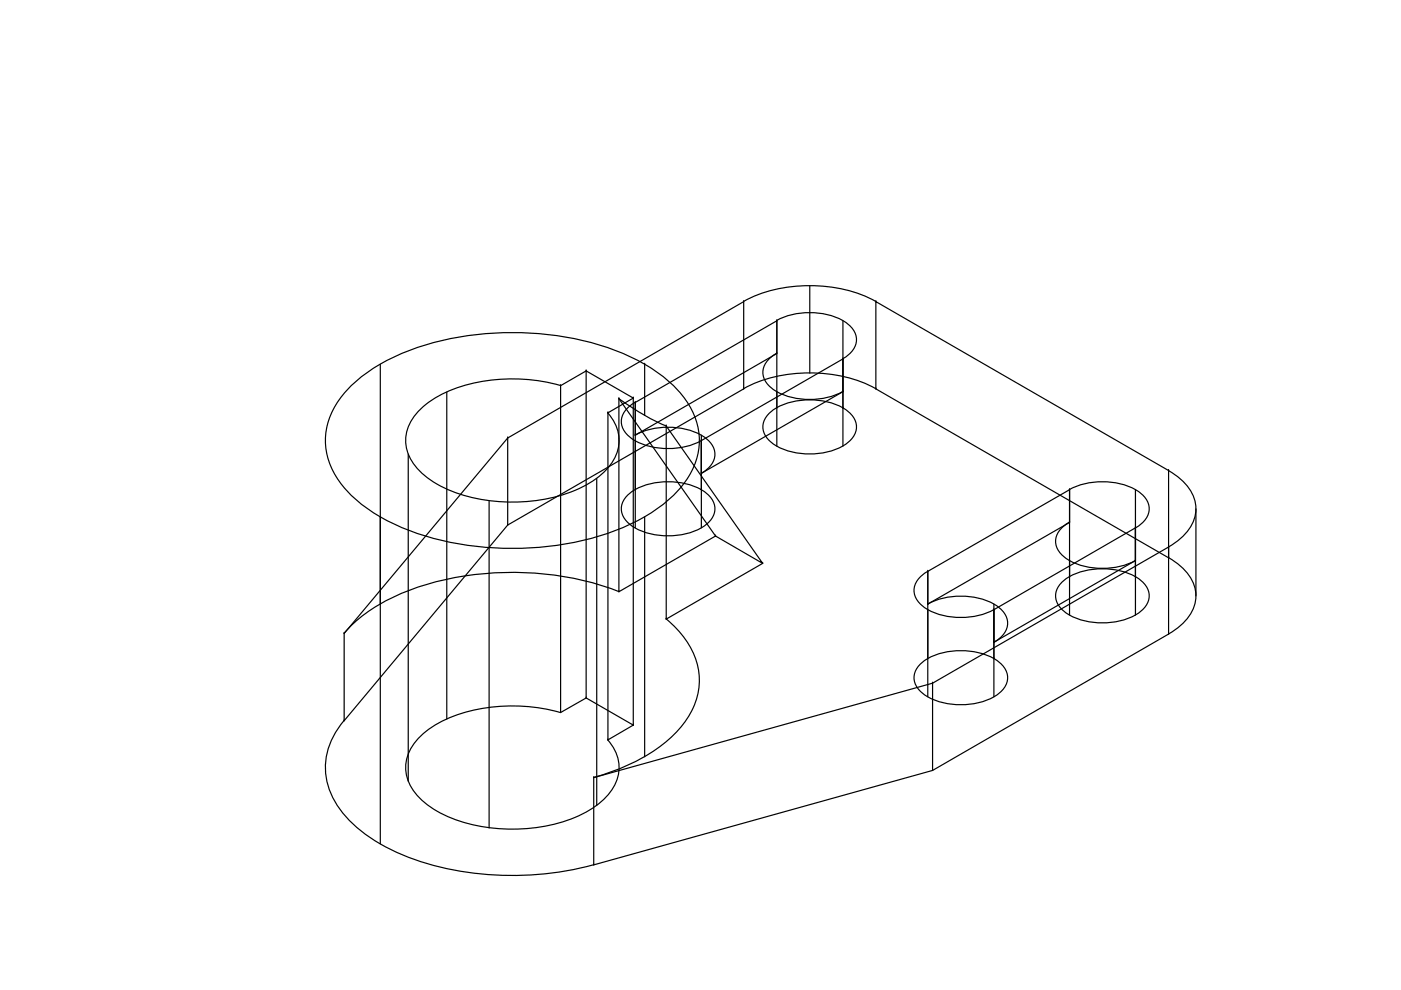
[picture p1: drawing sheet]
<svg xmlns="http://www.w3.org/2000/svg" width="297mm" height="210mm" viewBox="0 0 297 210" stroke-linecap="round" stroke-linejoin="round" font-family="sans-serif">
<!-- layer: 0 -->
<g fill="none" stroke="#000" stroke-width=".25">
<path d="M80.6 77.2v101.7M124.3 78.6l10 5.8-5.4 3.1M124.3 78.6h.1M124.3 78.6v69.4M124.3 78.6l-5.4 3.2M136.7 77.2h.1M136.7 77.2v10.9M157.6 63.9a31 31 0 0 1 28.1 0M157.7 64l-50.1 28.9v18.4M157.7 64h.1M157.7 64v18.5M164.6 68a15.2 15.2 0 0 1 15 .6 4 4 0 0 1 0 6.8l-.9 .7"/>
<path d="M164.6 74.9a4.5 4.5 0 0 0-2.6 5.3 7.3 7.3 0 0 0 4.8 3.7 15.7 15.7 0 0 0 11.9-.9M164.7 68v7l-30 17.3M164.7 68v18.5M164.7 68h.1M164.7 75h.1M164.7 68l-30 17.3M171.7 60.6v18.5M178.7 76.1v18.5M178.7 76.1h.1M178.7 68v18.5M178.7 76.1l-30 17.3M185.7 64h.1"/>
<path d="M73.7 82.6a37.9 37.9 0 0 1 17.7-9.8 64.9 64.9 0 0 1 41.2 2.4 29.3 29.3 0 0 1 13.3 10.3 14.2 14.2 0 0 1-1.1 17.3 34.1 34.1 0 0 1-16.6 10.5 64.7 64.7 0 0 1-43.5-1.7 29.3 29.3 0 0 1-13.3-10.4 14.2 14.2 0 0 1 1-17.2zM86.6 96.3v69.3M94.7 83.1v69.4M107.6 92.9l-34.6 41.4v18.5M107.6 92.9h.1M118.8 81.7a36.1 36.1 0 0 0-26 2.4 13.2 13.2 0 0 0-6.5 7.3 9.1 9.1 0 0 0 3.6 9.3 29 29 0 0 0 17.9 5.7 32.8 32.8 0 0 0 17.4-4.1 12.1 12.1 0 0 0 5.9-7.6 8.5 8.5 0 0 0-2.3-7.2M118.9 81.8h.1M118.9 81.8v69.3M128.9 87.5h.1M128.9 87.5v69.4M131.2 84.5a51.2 51.2 0 0 0 10 5.8M131.2 84.5h.1"/>
<path d="M131.2 84.5l20.5 29.2M131.2 84.5v41M134.3 84.4h.1M134.3 84.4v69.3M134.6 92.3a15.2 15.2 0 0 1 15 .6 4 4 0 0 1 0 6.8l-.9 .7M134.6 85.3a4.5 4.5 0 0 0-2.7 5.3 7.3 7.3 0 0 0 4.9 3.8 15.7 15.7 0 0 0 11.9-1M134.7 85.3v18.5M134.7 85.3h.1M134.7 92.3h.1M134.7 85.3v7M134.7 93.4v18.5M141.3 90.3l20.4 29.2-10-5.8-20.5 11.8"/>
<path d="M141.3 90.3h.1M141.3 90.3v41M148.7 93.4v18.5M148.7 93.4h.1M148.7 92.3v11.5M157.6 82.4a31 31 0 0 1 28.1 0M157.7 82.5l-50.1 28.8-34.6 41.5M157.7 82.5h.1M162.9 87.8a12.8 12.8 0 0 1 10-3 10.6 10.6 0 0 1 8.1 3.7 3.8 3.8 0 0 1-1.4 5.4 14.9 14.9 0 0 1-15.9 0 3.9 3.9 0 0 1-.8-6.1zM164.7 83v11.6M178.7 83h.1M178.7 86.5h.1"/>
<path d="M178.7 83l-30 17.4M185.7 82.5v-18.5l62.1 35.8M185.7 82.5h.1M185.7 82.5l62.1 35.8M247.8 99.8a10.8 10.8 0 0 1 5.7 7 8.6 8.6 0 0 1-4.4 8.3l-1.3 .9M247.8 99.8h.1M247.8 99.8v18.5M103.7 106.2v69.3M107.6 111.3h.1M126.5 101.5v69.3M132.9 105.2a12.8 12.8 0 0 1 10-3 10.6 10.6 0 0 1 8.1 3.7 3.8 3.8 0 0 1-1.4 5.4 14.9 14.9 0 0 1-15.9 0 3.9 3.9 0 0 1-.8-6.1zM136.7 109.6v50.9"/>
<path d="M148.7 100.4h.1M148.7 103.8h.1M151.7 113.7h.1M161.7 119.5h.1M161.7 119.5l-20.4 11.8M226.7 103.8a15.2 15.2 0 0 1 15 .7 4 4 0 0 1 0 6.8l-1 .6M226.7 110.7a4.5 4.5 0 0 0-2.7 5.3 7.3 7.3 0 0 0 4.8 3.8 15.7 15.7 0 0 0 11.9-1M226.8 103.8v7l-30.1 17.3M226.8 103.8v18.5M226.8 103.8h.1M226.8 110.8h.1M226.8 103.8l-30.1 17.3"/>
<path d="M226.8 118.9v11.5M240.7 111.9v18.5M240.7 111.9h.1M240.7 118.9h.1M240.7 118.9l-30 17.3M240.7 103.8v18.5M240.7 111.9l-30 17.4M247.8 118.2a10.8 10.8 0 0 1 5.7 7 8.6 8.6 0 0 1-4.4 8.4l-1.3 .8M247.8 116h.1M247.8 118.3h.1M253.6 107.9v18.5M73 134.3h.1"/>
<path d="M131.2 125.4a64.2 64.2 0 0 0-47 .8 31.9 31.9 0 0 0-11.3 8.1M131.2 125.5h.1M141.2 131.2a17.2 17.2 0 0 1 7.1 13.6 17.3 17.3 0 0 1-6.5 12 40.7 40.7 0 0 1-15.9 8M141.3 131.3h.1M196.7 128.1a15.2 15.2 0 0 1 15 .6 4 4 0 0 1 0 6.8l-1 .7M196.7 121.1a4.5 4.5 0 0 0-2.7 5.3 7.3 7.3 0 0 0 4.8 3.8 15.7 15.7 0 0 0 11.9-1M196.7 121.1v18.5M196.7 121.1h.1M196.7 128.1h.1M196.7 121.1v7M196.7 129.3v18.4M210.7 129.3v18.4"/>
<path d="M210.7 129.3h.1M210.7 136.2h.1M210.7 139.6h.1M210.7 128.1v11.5M225 123.6a12.8 12.8 0 0 1 10-3 10.6 10.6 0 0 1 8.1 3.8 3.8 3.8 0 0 1-1.4 5.3 14.9 14.9 0 0 1-16 0 3.9 3.9 0 0 1-.7-6.1zM240.7 122.3h.1M247.8 134.4l-50.1 29-71.8 20M247.8 134.4v-18.4l-50.1 28.9M247.8 134.4h.1M72.9 152.8a14.5 14.5 0 0 0 .2 20 36.4 36.4 0 0 0 17 10.2 66.2 66.2 0 0 0 35.8 .3M73 152.8h.1M118.8 151.1a36.1 36.1 0 0 0-26 2.3 13.2 13.2 0 0 0-6.5 7.4 9.1 9.1 0 0 0 3.6 9.2 29 29 0 0 0 17.9 5.8 32.8 32.8 0 0 0 17.4-4.1 12.1 12.1 0 0 0 5.9-7.7 8.5 8.5 0 0 0-2.3-7.1"/>
<path d="M118.9 151.1l5.4-3.1 10 5.7M118.9 151.1h.1M124.3 148h.1M128.9 156.9h.1M134.3 153.7h.1M134.3 153.7l-5.4 3.2M195 141a12.8 12.8 0 0 1 10-3 10.6 10.6 0 0 1 8 3.7 3.8 3.8 0 0 1-1.3 5.4 14.9 14.9 0 0 1-16 0 3.9 3.9 0 0 1-.7-6.1zM197.7 144.9h.1M125.9 164.9h.1M125.9 164.9v18.5M197.7 163.4v-18.5l-71.8 20M197.7 163.4h.1"/>
<path d="M125.9 183.4h.1"/>
</g>
</svg>
